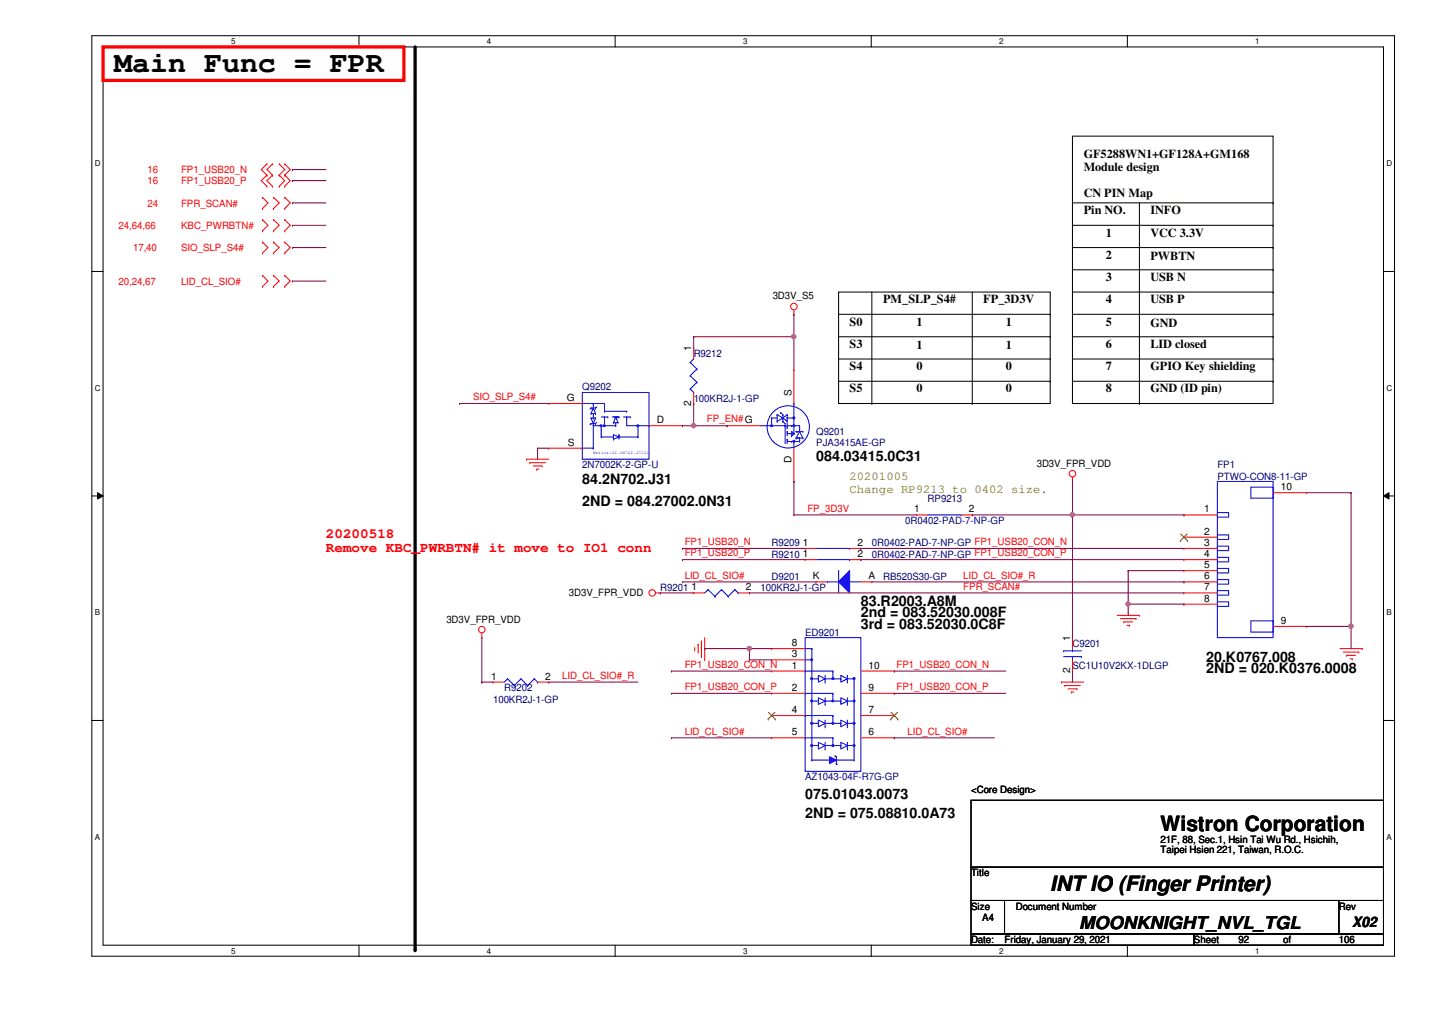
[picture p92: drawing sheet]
<svg xmlns="http://www.w3.org/2000/svg" width="297mm" height="210mm" viewBox="0 0 297 210" stroke-linecap="round" stroke-linejoin="round" font-family="sans-serif">
<defs><g id="words">
<text font-size="6.2" x="23.7" y="14.9">Main Func = FPR</text>
<g font-size="4.4">
<text x="240.7" y="172.3">Wistron Corporation</text>
<text x="217.8" y="184.7">INT IO (Finger Printer)</text>
</g>
<text font-size="3.7" x="223.9" y="192.7">MOONKNIGHT_NVL_TGL</text>
<g font-size="3">
<text x="169.3" y="95.7">084.03415.0C31</text>
<text x="120.8" y="100.3">84.2N702.J31</text>
<text x="120.8" y="104.9">2ND = 084.27002.0N31</text>
<text x="178.6" y="125.7">83.R2003.A8M</text>
<text x="178.6" y="128.1">2nd = 083.52030.008F</text>
<text x="178.6" y="130.4">3rd = 083.52030.0C8F</text>
<text x="250.2" y="137.3">20.K0767.008</text>
<text x="250.2" y="139.6">2ND = 020.K0376.0008</text>
<text x="167" y="165.7">075.01043.0073</text>
<text x="167" y="169.7">2ND = 075.08810.0A73</text>
<text x="280.5" y="192.3">X02</text>
</g>
<g font-size="3" fill="#f00">
<text x="67.6" y="111.6">20200518</text>
<text x="67.6" y="114.6">Remove KBC_PWRBTN# it move to IO1 conn</text>
</g>
<g font-size="2.5">
<text x="224.8" y="32.9">GF5288WN1+GF128A+GM168</text>
<text x="224.8" y="35.5">Module design</text>
<text x="224.8" y="40.9">CN PIN Map</text>
<text x="224.8" y="44.4">Pin NO.</text>
<text x="238.6" y="44.4">INFO</text>
<text x="229.4" y="49.1">1</text>
<text x="229.4" y="53.7">2</text>
<text x="238.6" y="49.1">VCC 3.3V</text>
<text x="238.6" y="53.9">PWBTN</text>
<text x="229.4" y="58.3">3</text>
<text x="238.6" y="58.3">USB N</text>
<text x="183.2" y="62.9">PM_SLP_S4#</text>
<text x="204" y="62.9">FP_3D3V</text>
<text x="229.4" y="62.9">4</text>
<text x="238.6" y="62.9">USB P</text>
<text x="176.2" y="67.5">S0</text>
<text x="190.1" y="67.5">1</text>
<text x="208.6" y="67.5">1</text>
<text x="229.4" y="67.5">5</text>
<text x="238.6" y="67.8">GND</text>
<text x="176.2" y="72.2">S3</text>
<text x="176.2" y="76.8">S4</text>
<text x="190.1" y="76.8">0</text>
<text x="190.1" y="72.4">1</text>
<text x="208.6" y="76.8">0</text>
<text x="208.6" y="72.4">1</text>
<text x="229.4" y="72.2">6</text>
<text x="229.4" y="76.8">7</text>
<text x="238.6" y="72.2">LID closed</text>
<text x="238.6" y="76.8">GPIO Key shielding</text>
<text x="176.2" y="81.4">S5</text>
<text x="190.1" y="81.4">0</text>
<text x="208.6" y="81.4">0</text>
<text x="229.4" y="81.4">8</text>
<text x="238.6" y="81.4">GND (ID pin)</text>
</g>
<g font-size="2.5" fill="#808000">
<text x="176.2" y="99.7">20201005</text>
<text x="176.2" y="102.2">Change RP9213 to 0402 size.</text>
</g>
<g font-size="2.1" fill="#f00">
<text x="30.6" y="35.9">16</text>
<text x="37.5" y="35.9">FP1_USB20_N</text>
<text x="30.6" y="38.2">16</text>
<text x="37.5" y="38.2">FP1_USB20_P</text>
<text x="24.6" y="47.5">24,64,66</text>
<text x="30.6" y="42.8">24</text>
<text x="37.5" y="42.8">FPR_SCAN#</text>
<text x="37.5" y="47.5">KBC_PWRBTN#</text>
<text x="27.6" y="52.1">17,40</text>
<text x="37.5" y="52.1">SIO_SLP_S4#</text>
<text x="24.6" y="59">20,24,67</text>
<text x="37.5" y="59">LID_CL_SIO#</text>
<text x="98.1" y="83">SIO_SLP_S4#</text>
<text x="146.6" y="87.6">FP_EN#G</text>
<text x="167.5" y="106.1">FP_3D3V</text>
<text x="142" y="113.1">FP1_USB20_N</text>
<text x="142" y="115.4">FP1_USB20_P</text>
<text x="142" y="120">LID_CL_SIO#</text>
<text x="199.8" y="122.3">FPR_SCAN#</text>
<text x="199.8" y="120">LID_CL_SIO#_R</text>
<text x="116.6" y="140.8">LID_CL_SIO#_R</text>
<text x="142" y="138.5">FP1_USB20_CON_N</text>
<text x="142" y="143.1">FP1_USB20_CON_P</text>
<text x="186" y="138.5">FP1_USB20_CON_N</text>
<text x="186" y="143.1">FP1_USB20_CON_P</text>
<text x="142" y="152.4">LID_CL_SIO#</text>
<text x="188.3" y="152.4">LID_CL_SIO#</text>
</g>
<g font-size="2.1">
<text x="160.3" y="62">3D3V_S5</text>
<text x="143.4" y="72.9" transform="rotate(-90 143.4 72.9)">1</text>
<text x="117.6" y="83.2">G</text>
<text x="164.2" y="82.1" transform="rotate(-90 164.2 82.1)">S</text>
<text x="136.2" y="87.8">D</text>
<text x="143.4" y="84.2" transform="rotate(-90 143.4 84.2)">2</text>
<text x="117.8" y="92.5">S</text>
<text x="164.2" y="96.1" transform="rotate(-90 164.2 96.1)">D</text>
<text x="215.1" y="96.9">3D3V_FPR_VDD</text>
<text x="265.7" y="101.7">10</text>
<text x="189.7" y="106.3">1</text>
<text x="201" y="106.3">2</text>
<text x="249.8" y="106.3">1</text>
<text x="166.5" y="113.2">1</text>
<text x="177.8" y="113.2">2</text>
<text x="249.8" y="110.9">2</text>
<text x="249.8" y="113.2">3</text>
<text x="166.5" y="115.6">1</text>
<text x="177.8" y="115.6">2</text>
<text x="249.8" y="115.6">4</text>
<text x="249.8" y="117.9">5</text>
<text x="118" y="123.5">3D3V_FPR_VDD</text>
<text x="143.4" y="122.5">1</text>
<text x="154.7" y="122.5">2</text>
<text x="168.6" y="120.2">K</text>
<text x="180.2" y="120.2">A</text>
<text x="249.8" y="120.2">6</text>
<text x="249.8" y="122.5">7</text>
<text x="249.8" y="124.8">8</text>
<text x="92.6" y="129.3">3D3V_FPR_VDD</text>
<text x="265.7" y="129.4">9</text>
<text x="164.3" y="136.4">3</text>
<text x="164.3" y="134">8</text>
<text x="222" y="132.9" transform="rotate(-90 222 132.9)">1</text>
<text x="101.9" y="141">1</text>
<text x="113.1" y="141">2</text>
<text x="164.3" y="138.7">1</text>
<text x="164.3" y="143.3">2</text>
<text x="180.2" y="143.3">9</text>
<text x="180.2" y="138.7">10</text>
<text x="222" y="139.7" transform="rotate(-90 222 139.7)">2</text>
<text x="164.3" y="147.9">4</text>
<text x="180.2" y="147.9">7</text>
<text x="164.3" y="152.5">5</text>
<text x="180.2" y="152.5">6</text>
<text x="201.4" y="164.4">&lt;Core Design&gt;</text>
<text x="240.7" y="174.8">21F, 88, Sec.1, Hsin Tai Wu Rd., Hsichih,</text>
<text x="240.7" y="177">Taipei Hsien 221, Taiwan, R.O.C.</text>
<text x="201.4" y="181.8">Title</text>
<text x="201.4" y="188.7">Size</text>
<text x="203.8" y="191">A4</text>
<text x="210.7" y="188.7">Document Number</text>
<text x="277.7" y="188.7">Rev</text>
<text x="201.4" y="195.6">Date:</text>
<text x="208.4" y="195.6">Friday, January 29, 2021</text>
<text x="247.7" y="195.6">Sheet</text>
<text x="256.9" y="195.6">92</text>
<text x="266.1" y="195.6">of</text>
<text x="277.7" y="195.6">106</text>
</g>
<g font-size="2.1" fill="#000080">
<text x="143.9" y="74">R9212</text>
<text x="120.8" y="81">Q9202</text>
<text x="143.9" y="83.3">100KR2J-1-GP</text>
<text x="169.3" y="90.2">Q9201</text>
<text x="169.3" y="92.5">PJA3415AE-GP</text>
<text x="120.8" y="97.2">2N7002K-2-GP-U</text>
<text x="252.5" y="97.2">FP1</text>
<text x="252.5" y="99.5">PTWO-CON8-11-GP</text>
<text x="192.4" y="104.1">RP9213</text>
<text x="160.1" y="113.3">R9209</text>
<text x="180.8" y="113.3">0R0402-PAD-7-NP-GP FP1_USB20_CON_N</text>
<text x="187.8" y="108.7">0R0402-PAD-7-NP-GP</text>
<text x="160.1" y="115.7">R9210</text>
<text x="180.8" y="115.7">0R0402-PAD-7-NP-GP FP1_USB20_CON_P</text>
<text x="136.9" y="122.6">R9201</text>
<text x="157.7" y="122.6">100KR2J-1-GP</text>
<text x="160.1" y="120.3">D9201</text>
<text x="183.2" y="120.3">RB520S30-GP</text>
<text x="167" y="131.8">ED9201</text>
<text x="222.5" y="134.2">C9201</text>
<text x="104.6" y="143.4">R9202</text>
<text x="222.5" y="138.8">SC1U10V2KX-1DLGP</text>
<text x="102.3" y="145.7">100KR2J-1-GP</text>
<text x="167" y="161.9">AZ1043-04F-R7G-GP</text>
</g>
<g font-size="1.7">
<text x="47.9" y="9.1">5</text>
<text x="101" y="9.1">4</text>
<text x="154.1" y="9.1">3</text>
<text x="207.3" y="9.1">2</text>
<text x="260.4" y="9.1">1</text>
<text x="19.6" y="34.5">D</text>
<text x="287.6" y="34.5">D</text>
<text x="19.6" y="81.1">C</text>
<text x="287.6" y="81.1">C</text>
<text x="19.6" y="127.6">B</text>
<text x="287.6" y="127.6">B</text>
<text x="19.6" y="174.2">A</text>
<text x="287.6" y="174.2">A</text>
<text x="47.9" y="197.8">5</text>
<text x="101" y="197.8">4</text>
<text x="154.1" y="197.8">3</text>
<text x="207.3" y="197.8">2</text>
<text x="260.4" y="197.8">1</text>
</g>
<text font-size=".9" fill="#00f" x="123.1" y="94.1">Notice:ZZ.2N702.J3101</text>
</g></defs>
<path d="M19.1 7.4h270.2v190.9h-270.2zM21.4 9.7h265.6v186.3h-265.6z" fill="none" stroke="#000" stroke-width=".21"/>
<g fill="#fff">
<path d="M47.9 7.7h1v1.8h-1z"/>
<path d="M47.9 196.3h1v1.9h-1z"/>
</g>
<path d="M74.5 7.4v2.3M74.5 196v2.4" fill="none" stroke="#000" stroke-width=".21"/>
<g fill="#fff">
<path d="M101 7.7h.9v1.8h-.9z"/>
<path d="M101 196.3h.9v1.9h-.9z"/>
</g>
<path d="M127.6 7.4v2.3M127.6 196v2.4" fill="none" stroke="#000" stroke-width=".21"/>
<g fill="#fff">
<path d="M154.1 7.7h1v1.8h-1z"/>
<path d="M154.1 196.3h1v1.9h-1z"/>
</g>
<path d="M180.7 7.4v2.3M180.7 196v2.4" fill="none" stroke="#000" stroke-width=".21"/>
<g fill="#fff">
<path d="M207.3 7.7h.9v1.8h-.9z"/>
<path d="M207.3 196.3h.9v1.9h-.9z"/>
</g>
<path d="M233.8 7.4v2.3M233.8 196v2.4" fill="none" stroke="#000" stroke-width=".21"/>
<g fill="#fff">
<path d="M260.4 7.7h.9v1.8h-.9z"/>
<path d="M260.4 196.3h.9v1.9h-.9z"/>
<path d="M19.6 33h1.2v1.9h-1.2z"/>
<path d="M287.6 33h1.2v1.9h-1.2z"/>
<path d="M19.6 79.6h1.2v1.8h-1.2z"/>
<path d="M287.6 79.6h1.2v1.8h-1.2z"/>
</g>
<path d="M19.1 56.3h2.3M287 56.3h2.3" fill="none" stroke="#000" stroke-width=".21"/>
<g fill="#fff">
<path d="M19.6 126.2h1.1v1.8h-1.1z"/>
<path d="M287.6 126.2h1.1v1.8h-1.1z"/>
</g>
<path d="M19.1 102.9h2.3M20.2 102.2l1.2 .7-1.2 .6zM287 102.9l1.1-.7v1.3zM287 102.9h2.3" fill="none" stroke="#000" stroke-width=".21"/>
<path d="M20.2 102.2l1.2 .7-1.2 .6zM287 102.9l1.1-.7v1.3z" fill="#000"/>
<g fill="#fff">
<path d="M19.6 172.7h1.1v1.9h-1.1z"/>
<path d="M287.6 172.7h1.1v1.9h-1.1z"/>
</g>
<g fill="none" stroke="#000" stroke-width=".21">
<path d="M222.5 28.2h41.6v55.5h-41.6zM222.5 46.7h41.6M222.5 51.3h41.6M222.5 56h41.6M222.5 42.1h41.6M236.3 42.1v41.6M264.1 46.7h.1M264.1 51.3h.1M264.1 56h.1M264.1 42.1h.1M173.9 60.6h43.9v23.1h-43.9zM173.9 65.2h43.9"/>
<path d="M173.9 69.8h43.9M173.9 74.5h43.9M173.9 79.1h43.9M180.8 60.6v23.1M201.7 60.6v23.1M217.8 65.2h.1M217.8 69.8h.1M217.8 74.5h.1M217.8 79.1h.1M222.5 60.6h41.6M222.5 65.2h41.6M222.5 69.8h41.6"/>
<path d="M222.5 74.5h41.6M222.5 79.1h41.6M264.1 60.6h.1M264.1 65.2h.1M264.1 69.8h.1M264.1 74.5h.1M264.1 79.1h.1M180.8 83.7h.1M201.7 83.7h.1M236.3 83.7h.1M19.1 149.4h2.3M287 149.4h2.3"/>
<path d="M201.4 166h85.6v13.9h-85.6zM201.4 179.9h85.6v6.9h-85.6zM201.4 186.8h7v6.9h-7zM201.4 193.7h46.3v2.3h-46.3zM208.4 186.8h69.3v6.9h-69.3zM247.7 193.7h39.3v2.3h-39.3zM277.7 186.8h9.3v6.9h-9.3z"/>
</g>
<path d="M21.4 9.7h62.4v7h-62.4z" fill="none" stroke="#f00" stroke-width=".68"/>
<path d="M86.1 9.7v187.3" fill="none" stroke="#000" stroke-width=".68"/>
<circle cx="86.1" cy="197" r=".34" fill="#000"/>
<g fill="none" stroke="#f00" stroke-width=".21">
<path d="M55.4 36.3h.1M55.4 34h.1M55.4 38.6h.1M55.4 34l-1.2 1.2 1.2 1.1M55.4 36.3l-1.2 1.2 1.2 1.1M56.5 36.3h.1M56.5 34h.1M56.5 38.6h.1M56.5 34l-1.1 1.2 1.1 1.1M56.5 36.3l-1.1 1.2 1.1 1.1M57.9 34h.1M57.9 36.3h.1"/>
<path d="M57.9 38.6h.1M57.9 34l1.2 1.2-1.2 1.1M57.9 36.3l1.2 1.2-1.2 1.1M59.1 36.3h.1M59.1 34h.1M59.1 38.6h.1M59.1 34l1.1 1.2-1.1 1.1M59.1 36.3l1.1 1.2-1.1 1.1M54.4 43.3h.1M54.4 40.9h.1M54.4 52.5h.1M54.4 50.2h.1"/>
<path d="M54.4 59.4h.1M54.4 57.1h.1M54.4 47.9h.1M54.4 45.6h.1M54.4 40.9l1.2 1.2-1.2 1.2M54.4 50.2l1.2 1.1-1.2 1.2M54.4 57.1l1.2 1.2-1.2 1.1M54.4 45.6l1.2 1.1-1.2 1.2M56.7 40.9h.1M56.7 43.3h.1M56.7 50.2h.1M56.7 52.5h.1"/>
<path d="M56.7 57.1h.1M56.7 59.4h.1M56.7 45.6h.1M56.7 47.9h.1M56.7 40.9l1.2 1.2-1.2 1.2M56.7 50.2l1.2 1.1-1.2 1.2M56.7 57.1l1.2 1.2-1.2 1.1M56.7 45.6l1.2 1.1-1.2 1.2M59.1 43.3h.1M59.1 40.9h.1M59.1 52.5h.1M59.1 50.2h.1"/>
<path d="M59.1 59.4h.1M59.1 57.1h.1M59.1 47.9h.1M59.1 45.6h.1M59.1 40.9l1.1 1.2-1.1 1.2M59.1 45.6l1.1 1.1-1.1 1.2M59.1 50.2l1.1 1.1-1.1 1.2M59.1 57.1l1.1 1.2-1.1 1.1M143.9 72.1h.1M143.9 72.1v2.4M164.7 65.2h.1M164.7 64.3v.9"/>
<path d="M109.2 95.2h.1M109.2 95.2h4.6M109.9 96h.1M109.9 96h3.3M110.6 96.6h1.8M111.3 97.3h.1M111.3 97.3h.5M112.4 96.6h.1M143.9 83.7h.1M143.9 81.4v2.3M222.5 99.9h.1M222.5 99v.9"/>
<path d="M99.9 132.2h.1M99.9 131.3v.9M136 123h.9M136.9 123h.1M144.1 134.8h.1M144.1 134.3v.5M144.8 133.6h.1M144.8 133.6v1.9M145.5 136.2h.1M145.5 132.9v3.3M146.2 136.9h.1M146.2 132.2v4.7"/>
<path d="M231.7 127.6h4.6M232.4 128.3h3.2M233.1 129h.1M233.1 129h1.9M233.8 129.7h.5M234.3 129.7h.1M235.6 128.3h.1M236.3 127.6h.1M278 134.5h4.6M278.6 135.3h3.3M279.3 135.9h.1M279.3 135.9h1.9"/>
<path d="M280 136.7h.5M280.5 136.7h.1M281.9 135.3h.1M282.6 134.5h.1M220.2 141.5h.1M220.2 141.5h4.6M220.9 142.2h.1M220.9 142.2h3.2M221.5 142.9h1.9M222.3 143.6h.1M222.3 143.6h.4M223.4 142.9h.1"/>
<circle cx="164.7" cy="63.6" r=".68"/>
<circle cx="222.5" cy="98.2" r=".68"/>
<circle cx="100" cy="130.6" r=".68"/>
<circle cx="135.3" cy="123" r=".68"/>
</g>
<g fill="none" stroke="#00f" stroke-width=".21">
<path d="M143.2 75.1h.1M143.2 77.9h.1M143.2 75.1l1.4 1.4M143.2 77.9l1.4 1.4M143.9 74.5l-.7 .6M144.6 76.5h.1M144.6 79.3h.1M144.6 76.5l-1.4 1.4M144.6 79.3l-1.4 1.4M143.2 80.7h.1M143.2 80.7l.7 .7M143.9 81.4h.1"/>
<path d="M167 139.2h.1M167 139.2h5.8M172.8 139.2h.1M172.8 139.2v1.6M167 143.8h.1M167 148.4h.1M167 153h.1M167 143.8h5.8M167 148.4h5.8M167 153h5.8M168.4 140.8h1.4M168.4 145.4h1.4"/>
<path d="M168.4 150h1.4M168.4 154.6h1.4M169.8 140.1l1.4 .7-1.4 .7zM169.8 144.7l1.4 .7-1.4 .7zM169.8 149.4l1.4 .6-1.4 .7zM169.8 154l1.4 .6-1.4 .8zM169.8 140.8h.1M169.8 145.4h.1M169.8 150h.1M169.8 154.6h.1M171.2 141.5h.1M171.2 146.1h.1"/>
<path d="M171.2 150.7h.1M171.2 155.4h.1M171.2 140.8h3.2M171.2 140.1v1.4M171.2 144.7v1.4M171.2 149.4v1.3M171.2 154v1.4M171.2 145.4h3.2M171.2 150h3.2M171.2 154.6h3.2M172.8 143.8h.1M172.8 148.4h.1"/>
<path d="M172.8 153h.1M172.8 143.8v1.6M172.8 148.4v1.6M172.8 153v1.6M173.5 158.4h.1M173.5 157v1.4M174.4 140.1l1.4 .7-1.4 .7zM174.4 144.7l1.4 .7-1.4 .7zM174.4 149.4l1.4 .6-1.4 .7zM174.4 154l1.4 .6-1.4 .8zM174.4 140.8h.1M174.4 145.4h.1"/>
<path d="M174.4 150h.1M174.4 154.6h.1M175.8 141.5h.1M175.8 146.1h.1M175.8 150.7h.1M175.8 155.4h.1M175.8 140.1v1.4M175.8 144.7v1.4M175.8 149.4v1.3M175.8 154v1.4M175.8 140.8h1.4M175.8 145.4h1.4"/>
<path d="M175.8 150h1.4M175.8 154.6h1.4M177.2 140.8h.1M177.2 145.4h.1M177.2 150h.1M177.2 154.6h.1"/>
</g>
<path d="M172.1 157l1.4 .6-1.4 .8z" fill-rule="evenodd" fill="#00f"/>
<g fill="none" stroke="#00f" stroke-width=".21">
<path d="M168.4 157.6h.1M168.4 140.8h.1M168.4 157.6h3.7M168.4 140.8v16.8M172.1 157l1.4 .6-1.4 .8zM173.2 156.8h.1M173.2 156.8l.3 .2M173.5 158.4h.1M173.5 157.6h.1M173.5 158.4l.2 .2M173.5 157.6h3.7M177.2 157.6h.1"/>
<path d="M177.2 140.8v16.8"/>
</g>
<path d="M168.2 154.5h.3v.3h-.3z" fill-rule="evenodd" fill="#00f"/>
<path d="M168.2 154.5h.3v.3h-.3z" fill="none" stroke="#00f" stroke-width=".21"/>
<path d="M177 154.5h.3v.3h-.3z" fill-rule="evenodd" fill="#00f"/>
<path d="M177 154.5h.3v.3h-.3z" fill="none" stroke="#00f" stroke-width=".21"/>
<path d="M168.2 149.9h.3v.3h-.3z" fill-rule="evenodd" fill="#00f"/>
<path d="M168.2 149.9h.3v.3h-.3z" fill="none" stroke="#00f" stroke-width=".21"/>
<path d="M177 149.9h.3v.3h-.3z" fill-rule="evenodd" fill="#00f"/>
<path d="M177 149.9h.3v.3h-.3z" fill="none" stroke="#00f" stroke-width=".21"/>
<path d="M168.2 145.3h.3v.2h-.3z" fill-rule="evenodd" fill="#00f"/>
<path d="M168.2 145.3h.3v.2h-.3z" fill="none" stroke="#00f" stroke-width=".21"/>
<path d="M177 145.3h.3v.2h-.3z" fill-rule="evenodd" fill="#00f"/>
<path d="M177 145.3h.3v.2h-.3z" fill="none" stroke="#00f" stroke-width=".21"/>
<path d="M177 140.6h.3v.3h-.3z" fill-rule="evenodd" fill="#00f"/>
<path d="M177 140.6h.3v.3h-.3z" fill="none" stroke="#00f" stroke-width=".21"/>
<path d="M168.2 140.6h.3v.3h-.3z" fill-rule="evenodd" fill="#00f"/>
<path d="M168.4 134.5h.1M168.4 134.5v6.3M168.2 140.6h.3v.3h-.3z" fill="none" stroke="#00f" stroke-width=".21"/>
<path d="M172.6 140.6h.3v.3h-.3z" fill-rule="evenodd" fill="#00f"/>
<path d="M172.6 140.6h.3v.3h-.3z" fill="none" stroke="#00f" stroke-width=".21"/>
<path d="M172.6 145.3h.3v.2h-.3z" fill-rule="evenodd" fill="#00f"/>
<path d="M172.6 145.3h.3v.2h-.3z" fill="none" stroke="#00f" stroke-width=".21"/>
<path d="M172.6 149.9h.3v.3h-.3z" fill-rule="evenodd" fill="#00f"/>
<path d="M172.6 149.9h.3v.3h-.3z" fill="none" stroke="#00f" stroke-width=".21"/>
<path d="M172.6 154.5h.3v.3h-.3z" fill-rule="evenodd" fill="#00f"/>
<path d="M167 132.2h11.6v27.8h-11.6zM167 134.5h1.4M167 136.9h1.4M168.4 134.5h.1M168.4 136.9h.1M172.6 154.5h.3v.3h-.3z" fill="none" stroke="#00f" stroke-width=".21"/>
<path d="M168.2 136.7h.3v.3h-.3z" fill-rule="evenodd" fill="#00f"/>
<g fill="none" stroke="#00f" stroke-width=".21">
<path d="M165.9 90.8h.1M165.9 90.8v.8M168.2 136.7h.3v.3h-.3zM105.3 140.8h.1M105.3 140.8l-.7 .7M105.3 140.8l1.4 1.4M106.7 142.2h.1M108.1 140.8h.1M108.1 140.8l-1.4 1.4M108.1 140.8l1.3 1.4M109.4 142.2h.1M110.8 140.8h.1"/>
<path d="M110.8 140.8l-1.4 1.4M110.8 140.8l.7 .7M111.5 141.5h.1"/>
</g>
<g fill="none" stroke="#f00" stroke-width=".21">
<path d="M160.1 139.2h.1M160.1 136.9h.1M160.1 134.5h.1M160.1 139.2h6.9M160.1 136.9h6.9M160.1 134.5h6.9M178.6 139.2h6.9M185.5 139.2h.1M102.3 141.5h.1M102.3 141.5h2.3M111.5 141.5h2.3M113.8 141.5h.1"/>
<path d="M160.1 143.8h.1M160.1 148.4h.1M160.1 153h.1M160.1 143.8h6.9M160.1 148.4h6.9M160.1 153h6.9M178.6 143.8h6.9M178.6 148.4h6.9M178.6 153h6.9M185.5 153h.1M185.5 148.4h.1M185.5 143.8h.1"/>
</g>
<path d="M159.3 149.1h.1M159.4 147.7l1.4 1.4M160.7 147.7l-1.4 1.4M160.8 149.1h.1M184.8 149.1h.1M184.8 147.7l1.4 1.4M186.2 147.7l-1.4 1.4M186.2 149.1h.1" fill="none" stroke="#804000" stroke-width=".21"/>
<path d="M159.9 88.2h.3v.2h-.3z" fill-rule="evenodd" fill="#00f"/>
<g fill="none" stroke="#00f" stroke-width=".21">
<path d="M157.7 88.3h5.2M159.9 88.2h.3v.2h-.3zM160.1 86.7h.1M160.1 86.7v1.6M162.4 86.7h.1M162.4 87.4l.5 .4M162.4 86.7l.9 .7M162.9 87.8h.1M162.9 88.3h.1M163.3 88.8h.1M163.3 91.6h.9M163.3 87.8v1"/>
<path d="M164.2 91.6h.1M164.2 89.5h.1M164.2 89.5l.5 .5M165.1 90.8h.1M165.9 90.8h.6M165.9 89.5l-.8 1.3M166.5 90.8h.1"/>
</g>
<path d="M164.5 88.2h.3v.2h-.3z" fill-rule="evenodd" fill="#00f"/>
<g fill="none" stroke="#00f" stroke-width=".21">
<path d="M161.9 85.6h.1M161.9 85.6l.5 .4M163.3 89.5h.1M163.3 88.3h.1M163.3 89.5v.9M163.3 88.3h.9M164.5 88.2h.3v.2h-.3zM164.7 91.6h.1M164.7 83.7h.1M164.7 90h.1M164.7 83.7v6.3M164.7 91.6v1.4"/>
<path d="M164.7 90l-.5 .4M165.1 90.8h.1M165.1 89.5h.1M165.1 89.5h1.4M165.1 90.8h.8M165.4 89.5h.1M165.9 89.5h.1M165.9 89.5l.6 1.3"/>
</g>
<path d="M164.5 86.5h.3v.3h-.3z" fill-rule="evenodd" fill="#00f"/>
<path d="M160.1 86.7h.1M160.1 86.7h1.1M164.2 91.6h1.7M164.5 86.5h.3v.3h-.3zM165.9 91.6h.1" fill="none" stroke="#00f" stroke-width=".21"/>
<path d="M164.5 91.4h.3v.3h-.3z" fill-rule="evenodd" fill="#00f"/>
<g fill="none" stroke="#00f" stroke-width=".21">
<path d="M161.2 87.4h.1M161.2 86h.1M161.2 86v1.4M161.2 86l1.2 .7M162.4 87.4h.1M162.4 86.7h.1M162.4 86h.1M162.4 86.7l-1.2 .7M162.4 86v1.4M162.9 88.3h.1M162.9 88.3v3.7M163.3 86.7h.1"/>
<path d="M163.3 91.1h.1M163.3 87.4h.1M163.3 86h.1M163.3 86.7h1.4M163.3 90h1.4M163.3 86l-.9 .7M163.3 86v1.4M163.3 91.1v.9M164.2 88.3h.1M164.2 90.4h.1M164.2 88.3h1.7M164.2 89.5v.9"/>
<path d="M164.5 91.4h.3v.3h-.3zM164.7 90h.1M165.1 90.8h.8M165.9 88.3h.1M165.9 90.8h.1M165.9 88.3v1.2h.6M166.5 89.5h.1M169.3 116.1h6.9M176.2 116.1h.1M146.9 122.3h.1M146.9 122.3l-.7 .7M146.9 122.3l1.4 1.4"/>
<path d="M148.3 123.7h.1M149.6 122.3h.1M149.6 122.3l-1.3 1.4M149.6 122.3l1.4 1.4M151 123.7h.1M152.4 122.3h.1M152.4 122.3l-1.4 1.4M152.4 122.3l.7 .7M153.1 123h.1"/>
<circle cx="163.5" cy="88.5" r="4.4"/>
</g>
<g fill="none" stroke="#f00" stroke-width=".21">
<path d="M164.7 76.7h.1M164.7 76.7v7M150.8 88.3h.1M150.8 88.3h6.9M164.7 99.9h.1M164.7 93v6.9M167 116.1h.1M167 116.1h2.3M176.2 116.1h2.4M178.6 116.1h.1M143.9 123h.1M143.9 123h2.3"/>
<path d="M153.1 123h2.3M155.4 123h.1"/>
</g>
<path d="M176.2 118.4v4.6l-2.3-2.3z" fill="#00f"/>
<g fill="none" stroke="#00f" stroke-width=".21">
<path d="M120.8 93h.1M120.8 83.7h4.6M120.8 93h2.3M122.6 84.6h.1M122.6 85.8h.1M122.6 86.7h.1M122.6 87.8h.1M122.6 84.6h.9M122.6 84.6l-.2 .3M122.6 85.8h.9M122.6 86.7l.5 1.1M122.6 86.7h.9"/>
<path d="M122.6 87.8l-.2 .3M122.6 87.8h.9M123.1 83.7h.1M123.1 84.6h.1M123.1 87.8h.1M123.1 86.7h.1M123.1 93h.1M123.1 83.7v.9M123.1 85.8v.9M123.1 87.8v5.2M123.1 84.6l-.5 1.2M123.1 84.6l.4 1.2"/>
<path d="M123.1 88.3h4.6M123.5 84.6h.1M123.5 85.8h.1M123.5 86.7h.1M123.5 87.8h.1M123.5 86.7l-.4 1.1M123.8 84.4l-.3 .2M123.8 87.6l-.3 .2M125.4 83.7h.1M125.4 85.3h.1M125.4 83.7v1.6M125.4 85.3h4.6"/>
<path d="M127.7 88.3h.1M130 85.3h.1M173.9 118.4h.1M173.9 118.4v4.6M176.2 118.4v4.6l-2.3-2.3zM192.4 106.8h6.9M199.3 106.8h.1M171.6 120.7h.1M171.6 120.7h2.3M176.2 120.7h.1M176.2 120.7h2.4M220.6 135h.1"/>
<path d="M220.6 135h3.7M220.6 136.2h3.7M222.5 135h.1M222.5 136.2h.1M222.5 134.5v.5M222.5 136.2v.7M224.3 136.2h.1"/>
</g>
<path d="M190.1 106.8h.1M190.1 106.8h2.3M199.3 106.8h2.4M201.7 106.8h.1M169.3 120.7h.1M169.3 120.7h2.3M178.6 120.7h2.2M180.8 120.7h.1M222.5 132.2h.1M222.5 139.2h.1M222.5 132.2v2.3M222.5 136.9v2.3" fill="none" stroke="#f00" stroke-width=".21"/>
<path d="M125.2 88.2h.3v.2h-.3z" fill-rule="evenodd" fill="#00f"/>
<path d="M124.7 86.5h1.4M125.2 88.2h.3v.2h-.3zM125.4 86.5h.1M125.4 86.5v1.8M126.1 86.5h.1" fill="none" stroke="#00f" stroke-width=".21"/>
<path d="M124.5 88.2h.3v.2h-.3z" fill-rule="evenodd" fill="#00f"/>
<g fill="none" stroke="#00f" stroke-width=".21">
<path d="M124.5 88.2h.3v.2h-.3zM124.7 90.6h.1M124.7 88.6v2M124.7 90.6h2.6M127 86.5h1.4M127.3 87.6h.1M127.3 90.6h.1M127.3 91.1h.1M127.3 90.2h.1M127.3 90.2v.9M127.3 90.2l1.1 .4M127.7 87.6h.1"/>
<path d="M127.7 86.5h.1M127.7 87.6v.7M127.7 86.5l.5 1.1M127.7 86.5l-.4 1.1M128.2 86.5h.1M128.4 86.5h.1M128.4 90.6h.1M128.4 90.2h.1M128.4 90.6h3.9M128.4 90.6l-1.1 .5M128.4 90.2v.9M129.3 86.5h1.4"/>
<path d="M130 86.5h.1M130 86.5v1.8h4.6M130.7 86.5h.1M132.3 90.6h.1M132.3 88.3h.1M132.3 88.3v2.3M134.6 88.3h.1"/>
</g>
<path d="M132.1 88.2h.3v.2h-.3z" fill-rule="evenodd" fill="#00f"/>
<g fill="none" stroke="#00f" stroke-width=".21">
<path d="M120.8 81.4h13.8v13.8h-13.8zM127.3 87.6h.9M128.2 87.6h.1M132.1 88.2h.3v.2h-.3zM252.5 99.9h11.6v32.3h-11.6zM169.3 113.7h6.9M176.2 113.7h.1M252.5 106.3h2.3v1h-2.3zM252.5 111h2.3v.9h-2.3zM252.5 113.3h2.3v.9h-2.3zM252.5 115.6h2.3v.9h-2.3zM252.5 117.9h2.3v.9h-2.3z"/>
<path d="M259.5 101h4.6v2.3h-4.6zM252.5 120.2h2.3v1h-2.3zM252.5 122.5h2.3v.9h-2.3zM252.5 124.8h2.3v1h-2.3zM259.5 128.8h4.6v2.3h-4.6z"/>
</g>
<g fill="none" stroke="#f00" stroke-width=".21">
<path d="M113.8 83.7h.1M113.8 93h.1M113.8 83.7h7M113.8 93h7M134.6 88.3h7M141.6 88.3h.1M167 113.7h.1M167 113.7h2.3M176.2 113.7h2.4M178.6 113.7h.1M245.6 106.8h.1M245.6 111.4h.1"/>
<path d="M245.6 113.7h.1M245.6 116.1h.1M245.6 118.4h.1M245.6 106.8h6.9M245.6 111.4h6.9M245.6 113.7h6.9M245.6 116.1h6.9M245.6 118.4h6.9M264.1 102.2h6.9M271 102.2h.1M245.6 120.7h.1M245.6 123h.1"/>
<path d="M245.6 125.3h.1M245.6 120.7h6.9M245.6 123h6.9M245.6 125.3h6.9M264.1 129.9h6.9M271 129.9h.1"/>
</g>
<path d="M244.9 112.1h.1M244.9 110.7l1.4 1.4M246.3 110.7l-1.4 1.4M246.3 112.1h.1" fill="none" stroke="#804000" stroke-width=".21"/>
<g fill="none" stroke="#800040" stroke-width=".21">
<path d="M60.7 35.2h.1M60.7 37.5h.1M60.7 35.2h6.9M60.7 37.5h6.9M60.7 58.3h.1M60.7 42.1h.1M60.7 51.3h.1M60.7 58.3h6.9M60.7 42.1h6.9M60.7 51.3h6.9M143.9 69.8h.1M143.9 69.8v2.3"/>
<path d="M143.9 69.8h20.8M141.6 113.7h.1M141.6 116.1h.1M141.6 113.7h25.4M141.6 116.1h25.4M178.6 113.7h.1M178.6 116.1h.1M178.6 113.7h67M178.6 116.1h67M136.9 123h.1M136.9 123h7M139.3 139.2h.1"/>
<path d="M139.3 139.2h20.8M155.4 123h.1M155.4 123h90.2M185.5 139.2h.1M185.5 139.2h23.1M139.3 143.8h.1M139.3 143.8h20.8M185.5 143.8h.1M185.5 143.8h23.1"/>
</g>
<circle cx="164.6" cy="69.8" r=".45" fill="#f0f"/>
<circle cx="164.6" cy="69.8" r=".45" fill="none" stroke="#f0f" stroke-width=".21"/>
<path d="M60.7 46.7h.1M60.7 46.7h6.9M164.7 69.8h.1M164.7 69.8v6.9M222.5 99.9h.1M222.5 99.9v6.9M222.5 139.2h.1M222.5 139.2v2.3" fill="none" stroke="#800040" stroke-width=".21"/>
<circle cx="222.4" cy="106.8" r=".45" fill="#f0f"/>
<circle cx="222.4" cy="106.8" r=".45" fill="none" stroke="#f0f" stroke-width=".21"/>
<path d="M164.7 65.2h.1M164.7 65.2v4.6M95.3 83.7h.1M95.3 83.7h18.5M111.5 93h.1M111.5 93h2.3M111.5 93v2.2M143.9 83.7h.1M143.9 83.7v4.6h6.9M150.8 88.3h.1M201.7 106.8h.1M201.7 106.8h20.8" fill="none" stroke="#800040" stroke-width=".21"/>
<circle cx="143.9" cy="88.3" r=".45" fill="#f0f"/>
<circle cx="143.9" cy="88.3" r=".45" fill="none" stroke="#f0f" stroke-width=".21"/>
<path d="M141.6 88.3h.1M141.6 88.3h2.3M164.7 99.9h.1M164.7 99.9v6.9M164.7 106.8h.1M164.7 106.8h25.4M222.5 106.8h23.1M245.6 106.8h.1M234 125.3h.1M234 125.3h11.6M234 125.3v2.3M245.6 125.3h.1" fill="none" stroke="#800040" stroke-width=".21"/>
<circle cx="234" cy="125.3" r=".45" fill="#f0f"/>
<circle cx="234" cy="125.3" r=".45" fill="none" stroke="#f0f" stroke-width=".21"/>
<path d="M222.5 106.8h.1M222.5 106.8v25.4M146.2 134.5h.1M146.2 134.5h13.9M155.4 134.5h.1M155.4 134.5v2.4M180.8 120.7h64.8M245.6 120.7h.1M139.3 153h.1M139.3 153h20.8M185.5 153h.1M185.5 153h20.8" fill="none" stroke="#800040" stroke-width=".21"/>
<circle cx="155.4" cy="134.5" r=".45" fill="#f0f"/>
<circle cx="155.4" cy="134.5" r=".45" fill="none" stroke="#f0f" stroke-width=".21"/>
<path d="M271 102.2h9.2M280.2 102.2h.1M280.2 102.2v27.7M155.4 136.9h.1M155.4 136.9h4.7" fill="none" stroke="#800040" stroke-width=".21"/>
<circle cx="280.2" cy="129.9" r=".45" fill="#f0f"/>
<circle cx="280.2" cy="129.9" r=".45" fill="none" stroke="#f0f" stroke-width=".21"/>
<g fill="none" stroke="#800040" stroke-width=".21">
<path d="M234 118.4h.1M234 118.4h11.6M234 118.4v6.9M99.9 132.2v9.3M141.6 120.7h.1M141.6 120.7h27.7M234 125.3h.1M271 129.9h9.2M280.2 129.9h.1M280.2 129.9v4.6M99.9 141.5h.1M99.9 141.5h2.4"/>
<path d="M113.8 141.5h.1M113.8 141.5h18.5"/>
</g>
<circle cx="164.6" cy="69.8" r=".45" fill="#f0f"/>
<circle cx="164.6" cy="69.8" r=".45" fill="none" stroke="#f0f" stroke-width=".21"/>
<circle cx="222.4" cy="106.8" r=".45" fill="#f0f"/>
<circle cx="222.4" cy="106.8" r=".45" fill="none" stroke="#f0f" stroke-width=".21"/>
<circle cx="143.9" cy="88.3" r=".45" fill="#f0f"/>
<circle cx="143.9" cy="88.3" r=".45" fill="none" stroke="#f0f" stroke-width=".21"/>
<circle cx="234" cy="125.3" r=".45" fill="#f0f"/>
<circle cx="234" cy="125.3" r=".45" fill="none" stroke="#f0f" stroke-width=".21"/>
<circle cx="155.4" cy="134.5" r=".45" fill="#f0f"/>
<circle cx="155.4" cy="134.5" r=".45" fill="none" stroke="#f0f" stroke-width=".21"/>
<circle cx="280.2" cy="129.9" r=".45" fill="#f0f"/>
<circle cx="280.2" cy="129.9" r=".45" fill="none" stroke="#f0f" stroke-width=".21"/>
<use href="#words"/>
</svg>
